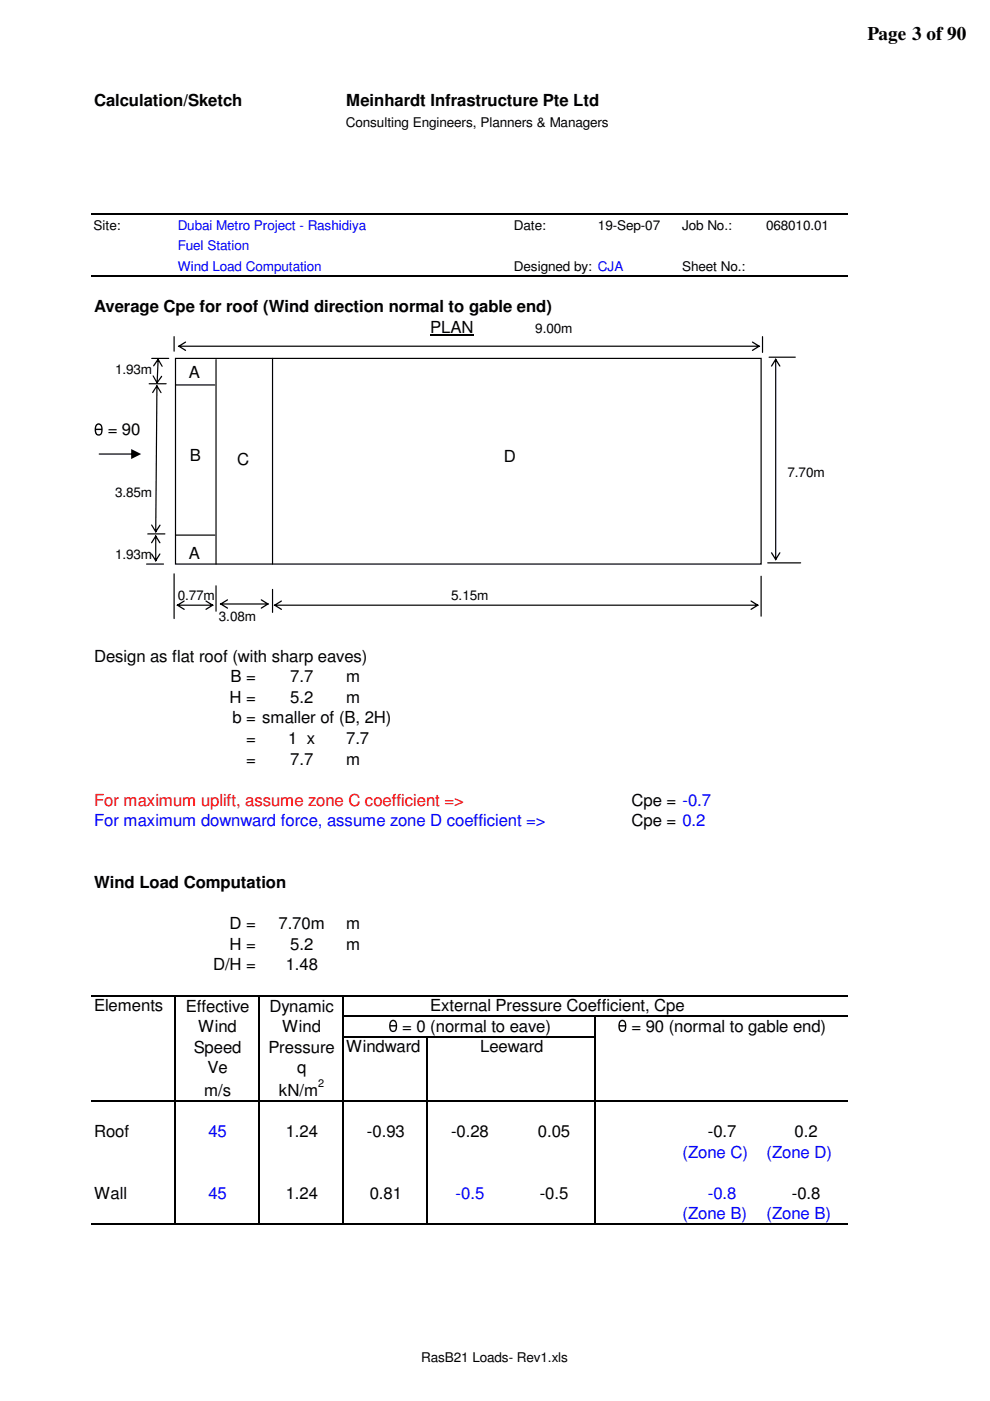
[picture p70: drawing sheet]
<svg xmlns="http://www.w3.org/2000/svg" width="210mm" height="297mm" viewBox="0 0 210 297" stroke-linecap="round" stroke-linejoin="round" font-family="sans-serif">
<defs><g id="words">
<text font-size="4.1" x="183.9" y="8.5">Page 3 of 90</text>
<g font-size="3.5">
<text x="19.9" y="22.6">Calculation/Sketch</text>
<text x="73.4" y="22.6">Meinhardt Infrastructure Pte Ltd</text>
<text x="19.9" y="66.2">Average Cpe for roof (Wind direction normal to gable end)</text>
<text x="91.2" y="70.5">PLAN</text>
<text x="40" y="80.1">A</text>
<text x="22.9" y="92.3">= 90</text>
<text x="40.3" y="97.8">B</text>
<text x="50.3" y="98.6">C</text>
<text x="106.8" y="98">D</text>
<text x="40" y="118.6">A</text>
<text x="19.9" y="140.3">Design as flat roof (with sharp eaves)</text>
<text x="48.7" y="149">H =</text>
<text x="48.9" y="144.7">B =</text>
<text x="61.6" y="149">5.2</text>
<text x="61.6" y="144.7">7.7</text>
<text x="73.4" y="144.7">m</text>
<text x="73.4" y="149">m</text>
<text x="49.3" y="153.4">b = smaller of (B, 2H)</text>
<text x="52.2" y="157.7">=</text>
<text x="61.1" y="157.7">1 x</text>
<text x="73.4" y="157.7">7.7</text>
<text x="52.2" y="162.1">=</text>
<text x="61.6" y="162.1">7.7</text>
<text x="73.4" y="162.1">m</text>
<text x="133.9" y="170.8">Cpe = -0.7</text>
<text x="133.9" y="175.2">Cpe = 0.2</text>
<text x="19.9" y="188.3">Wind Load Computation</text>
<text x="48.7" y="197">D =</text>
<text x="59.1" y="197">7.70m</text>
<text x="73.4" y="197">m</text>
<text x="48.7" y="201.3">H =</text>
<text x="61.6" y="201.3">5.2</text>
<text x="73.4" y="201.3">m</text>
<text x="45.2" y="205.7">D/H =</text>
<text x="60.6" y="205.7">1.48</text>
<text x="19.9" y="214.4">Elements</text>
<text x="39.4" y="214.5">Effective</text>
<text x="57.1" y="214.5">Dynamic</text>
<text x="91.2" y="214.4">External Pressure Coefficient, Cpe</text>
<text x="42" y="218.9">Wind</text>
<text x="59.9" y="218.9">Wind</text>
<text x="85.3" y="218.8">= 0 (normal to eave)</text>
<text x="133.9" y="218.8">= 90 (normal to gable end)</text>
<text x="41.1" y="223.2">Speed</text>
<text x="44" y="227.6">Ve</text>
<text x="56.9" y="223.2">Pressure</text>
<text x="63" y="227.5">q</text>
<text x="73.4" y="223.1">Windward</text>
<text x="101.8" y="223.1">Leeward</text>
<text x="43.3" y="232.4">m/s</text>
<text x="59.1" y="232.3">kN/m</text>
<text x="19.9" y="241.1">Roof</text>
<text x="60.6" y="241.1">1.24</text>
<text x="77.8" y="241.1">-0.93</text>
<text x="95.6" y="241.1">-0.28</text>
<text x="114" y="241.1">0.05</text>
<text x="150.1" y="241.1">-0.7</text>
<text x="168.5" y="241.1">0.2</text>
<text x="19.9" y="254.2">Wall</text>
<text x="60.6" y="254.2">1.24</text>
<text x="78.4" y="254.2">0.81</text>
<text x="114.4" y="254.2">-0.5</text>
<text x="167.9" y="254.2">-0.8</text>
</g>
<text font-size="3.5" fill="#f00" x="19.9" y="170.8">For maximum uplift, assume zone C coefficient =&gt;</text>
<g font-size="3.5" fill="#00f">
<text x="19.9" y="175.2">For maximum downward force, assume zone D coefficient =&gt;</text>
<text x="44.2" y="241.1">45</text>
<text x="144.7" y="245.4">(Zone C)</text>
<text x="162.5" y="245.4">(Zone D)</text>
<text x="44.2" y="254.2">45</text>
<text x="96.6" y="254.2">-0.5</text>
<text x="150.1" y="254.2">-0.8</text>
<text x="144.7" y="258.5">(Zone B)</text>
<text x="162.5" y="258.5">(Zone B)</text>
</g>
<g font-size="2.8">
<text x="73.3" y="26.9">Consulting Engineers, Planners &amp; Managers</text>
<text x="19.9" y="48.7">Site:</text>
<text x="109" y="48.7">Date:</text>
<text x="126.8" y="48.7">19-Sep-07</text>
<text x="144.6" y="48.7">Job No.:</text>
<text x="162.4" y="48.7">068010.01</text>
<text x="109" y="57.4">Designed by: CJA</text>
<text x="144.6" y="57.4">Sheet No.:</text>
<text x="113.5" y="70.5">9.00m</text>
<text x="24.4" y="79.2">1.93m</text>
<text x="167" y="101">7.70m</text>
<text x="24.4" y="105.4">3.85m</text>
<text x="24.4" y="118.5">1.93m</text>
<text x="37.7" y="127.2">0.77m</text>
<text x="46.4" y="131.6">3.08m</text>
<text x="95.7" y="127.2">5.15m</text>
<text x="89.3" y="288.7">RasB21 Loads- Rev1.xls</text>
</g>
<g font-size="2.8" fill="#00f">
<text x="37.7" y="48.7">Dubai Metro Project - Rashidiya</text>
<text x="37.7" y="53.1">Fuel Station</text>
<text x="37.7" y="57.4">Wind Load Computation</text>
</g>
<text font-size="2.3" x="67.5" y="230.5">2</text>
</g></defs>
<path d="M19.3 45.4h160.4M19.3 58.5h160.4M19.3 211.1h160.4M37.1 211.2v48.5M54.9 211.2v48.5M72.7 211.2v48.5M72.9 215.4h106.8M72.9 219.8h53.5M90.6 220v39.7M126.2 215.6v44.1M19.3 233.4h160.4M19.3 259.5h160.4" fill="none" stroke="#000" stroke-width=".34"/>
<path d="M91.2 71h9.2" fill="none" stroke="#000" stroke-width=".25"/>
<g fill="#000">
<path d="M20.4 90a.8 .8 0 0 1 .9-.2 .8 .8 0 0 1 .4 .8 1.61 1.61 0 0 1-.5 1.7 .94 .94 0 0 1-.9-.2 .94 .94 0 0 1-.2-1zM20.5 90.3l-.1 .6h1.1a.57 .57 0 0 0-.2-.7 .57 .57 0 0 0-.8 .1zM20.4 91.2l.1 .7a.51 .51 0 0 0 .6 .2 .51 .51 0 0 0 .3-.5l.1-.4z" fill-rule="evenodd"/>
<path d="M82.8 216.4a.8 .8 0 0 1 .9-.1 .8 .8 0 0 1 .5 .8 1.61 1.61 0 0 1-.5 1.7 .94 .94 0 0 1-1-.3 .94 .94 0 0 1-.2-.9zM83 216.7l-.2 .6h1.1a.57 .57 0 0 0-.2-.7 .57 .57 0 0 0-.7 .1zM82.8 217.6l.2 .7a.51 .51 0 0 0 .5 .2 .51 .51 0 0 0 .4-.5v-.4z" fill-rule="evenodd"/>
<path d="M131.4 216.4a.8 .8 0 0 1 .9-.1 .8 .8 0 0 1 .5 .8 1.61 1.61 0 0 1-.5 1.7 .94 .94 0 0 1-1-.3 .94 .94 0 0 1-.2-.9zM131.6 216.7l-.2 .6h1.1a.57 .57 0 0 0-.2-.7 .57 .57 0 0 0-.7 .1zM131.4 217.6l.2 .7a.51 .51 0 0 0 .5 .2 .51 .51 0 0 0 .4-.5v-.4z" fill-rule="evenodd"/>
</g>
<path d="M37.2 76h124.2v43.6h-124.2z" fill="#fff"/>
<g fill="none" stroke="#000" stroke-width=".25">
<path d="M32.2 76h3.6M36.9 71.4v3.1M37.2 76h124.2v43.6h-124.2zM45.8 76.2v43.4M57.8 76v43.6M161.7 71.4v3.3M163.1 75.7h5.5M31.6 81.4h3.6M37.2 81.6h8.4M31.1 119.6h3.6M31.3 113.2h3.7M37.2 113.5h8.4"/>
<path d="M162.8 119.3h7M36.9 121.7v9.4M45.8 124.2v5.4M57.8 125v4.8M161.4 122.2v8.4"/>
</g>
<g fill="#000">
<path d="M33.4 76.1l.3 .1-.3 5-.1 .1-.1-.1zM33.5 75.9l1 1.7-.1 .2-1-1.6h.3l-1 1.4h-.2zM32.3 79.7h.3l.8 1.4h-.2l1-1.4h.1l.1 .2-1.1 1.5z"/>
<path d="M37.8 73.3h123.2l.1 .1-.1 .1h-123.1zM37.7 73.4l1.5-1 .3 .1-.1 .1-1.4 .9v-.2l1.4 .9v.2zM159.4 72.5l.2-.1 1.6 1-1.7 1v-.2l1.4-.9v.2l-1.4-.9z"/>
<path d="M164.4 76.1l.2 .1-.1 42.5-.2-.1zM164.5 75.9l.9 1.6v.2h-.2l-.9-1.5h.3l-.9 1.5-.3-.1zM163.4 117.2l.3-.1 .9 1.5h-.3l.9-1.5 .3 .1-1 1.7z"/>
<path d="M21 96.2l7.2-.1 .1 .3h-7.3zM27.8 95.2l2.1 1.1-2.1 1z"/>
<path d="M33.2 81.7l.2 .1-.3 30.9-.2 .2zM33.3 81.6l.9 1.6v.2l-.2-.1-.9-1.4h.3l-.9 1.4h-.2zM32 111.3h.3l.8 1.4h-.2l.9-1.4 .2 .1-1 1.6z"/>
<path d="M32.9 113.5l.2 .2v5.3l-.2-.1zM33 113.4l1 1.6v.2l-.2-.1-.9-1.4h.2l-.8 1.4h-.3zM32 117.4h.3l.8 1.4h-.2l.9-1.4h.2l-1 1.7z"/>
<path d="M37.5 128.2h7.6l.1 .2h-7.6zM37.4 128.3l1.5-1 .3 .1-.1 .2-1.4 .8v-.2l1.4 .9v.2zM43.6 127.4l.2-.1 1.5 1-1.7 1v-.2l1.4-.9v.2l-1.4-.8z"/>
<path d="M46.7 128l10.1-.1 .1 .2-10.1 .1zM55.3 127.1h.2l1.6 1-1.7 1-.1-.3 1.5-.9v.3l-1.5-.9zM46.6 128.1l1.5-1h.2v.2l-1.4 .9v-.3l1.4 .9v.3z"/>
<path d="M58.1 128.2h102.6l.1 .2h-102.5zM58 128.3l1.6-1 .2 .1-.1 .2-1.4 .8v-.2l1.4 .9v.2zM159.1 127.4l.2-.1 1.6 1-1.7 1v-.2l1.4-.9v.2l-1.4-.8z"/>
</g>
<use href="#words"/>
</svg>
